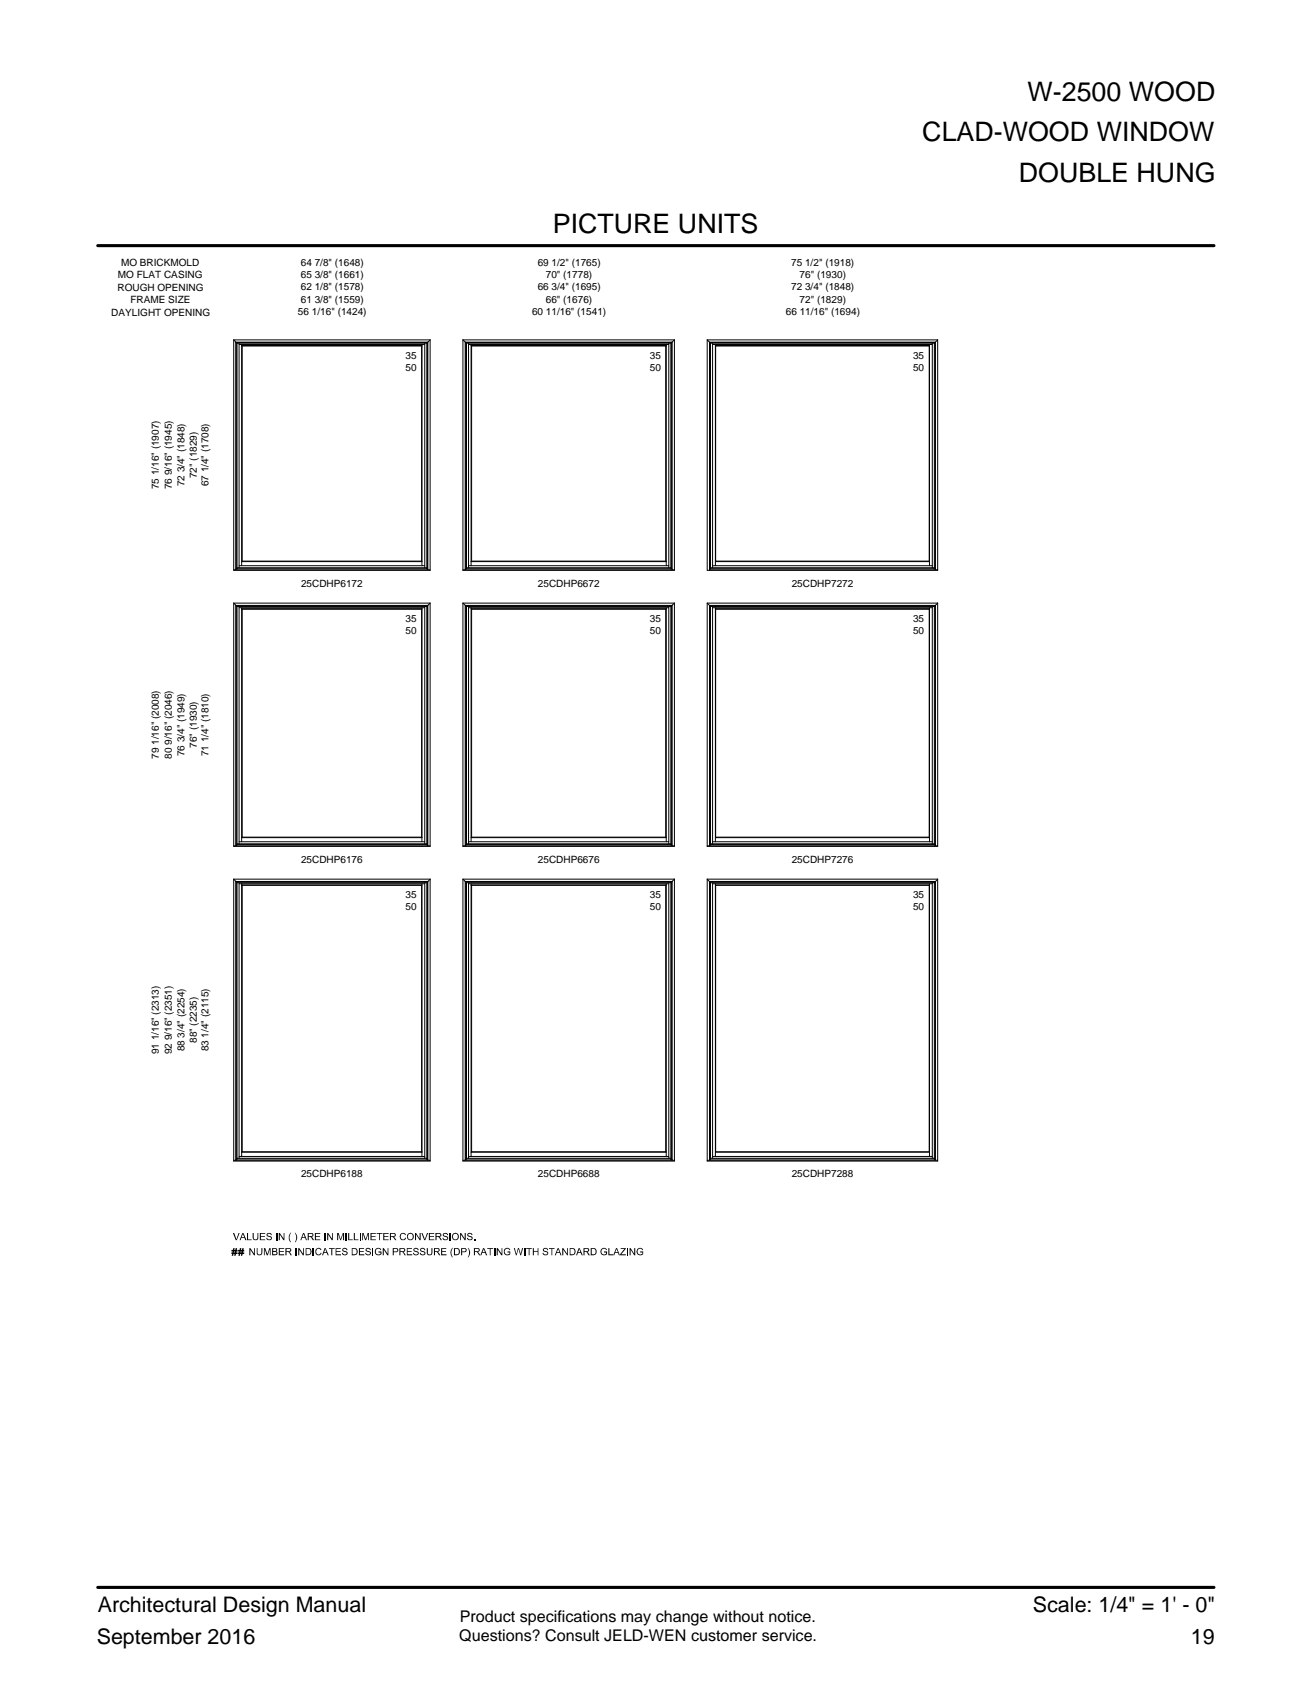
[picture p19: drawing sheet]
<svg xmlns="http://www.w3.org/2000/svg" width="216mm" height="279mm" viewBox="0 0 216 279" stroke-linecap="round" stroke-linejoin="round" font-family="sans-serif">
<defs><g id="words">
<g font-size="4.4">
<text x="169.9" y="16.7">W-2500 WOOD</text>
<text x="152.5" y="23.3">CLAD-WOOD WINDOW</text>
<text x="168.4" y="30.1">DOUBLE HUNG</text>
<text x="91.4" y="38.5">PICTURE UNITS</text>
</g>
<g font-size="3.5">
<text x="16.2" y="266.5">Architectural Design Manual</text>
<text x="170.8" y="266.5">Scale: 1/4&quot; = 1' - 0&quot;</text>
<text x="16" y="271.8">September 2016</text>
<text x="196.9" y="271.8">19</text>
</g>
<g font-size="2.7">
<text x="76" y="268.2">Product specifications may change without notice.</text>
<text x="75.9" y="271.4">Questions? Consult JELD-WEN customer service.</text>
</g>
<g font-size="1.7">
<text x="19.5" y="46">MO FLAT CASING</text>
<text x="20" y="43.9">MO BRICKMOLD</text>
<text x="49.7" y="45.9">65 3/8&quot; (1661)</text>
<text x="49.7" y="43.9">64 7/8&quot; (1648)</text>
<text x="88.9" y="43.9">69 1/2&quot; (1765)</text>
<text x="90.2" y="45.9">70&quot; (1778)</text>
<text x="130.8" y="43.9">75 1/2&quot; (1918)</text>
<text x="132.2" y="45.9">76&quot; (1930)</text>
<text x="18.4" y="52.2">DAYLIGHT OPENING</text>
<text x="19.4" y="48.1">ROUGH OPENING</text>
<text x="21.6" y="50.1">FRAME SIZE</text>
<text x="49.3" y="52.1">56 1/16&quot; (1424)</text>
<text x="49.7" y="50.1">61 3/8&quot; (1559)</text>
<text x="49.7" y="48">62 1/8&quot; (1578)</text>
<text x="88" y="52.1">60 11/16&quot; (1541)</text>
<text x="88.9" y="48">66 3/4&quot; (1695)</text>
<text x="90.2" y="50.1">66&quot; (1676)</text>
<text x="129.9" y="52.1">66 11/16&quot; (1694)</text>
<text x="130.8" y="48">72 3/4&quot; (1848)</text>
<text x="132.2" y="50.1">72&quot; (1829)</text>
<text x="67" y="59.3">35</text>
<text x="107.4" y="59.3">35</text>
<text x="150.9" y="59.3">35</text>
<text x="67" y="61.3">50</text>
<text x="107.4" y="61.3">50</text>
<text x="150.9" y="61.3">50</text>
<text x="26.3" y="80.9" transform="rotate(-90 26.3 80.9)">75 1/16&quot; (1907)</text>
<text x="28.4" y="80.9" transform="rotate(-90 28.4 80.9)">76 9/16&quot; (1945)</text>
<text x="30.5" y="80.4" transform="rotate(-90 30.5 80.4)">72 3/4&quot; (1848)</text>
<text x="32.5" y="79.1" transform="rotate(-90 32.5 79.1)">72&quot; (1829)</text>
<text x="34.4" y="80.4" transform="rotate(-90 34.4 80.4)">67 1/4&quot; (1708)</text>
<text x="49.8" y="97">25CDHP6172</text>
<text x="88.9" y="97">25CDHP6672</text>
<text x="130.9" y="97">25CDHP7272</text>
<text x="67" y="102.8">35</text>
<text x="67" y="104.8">50</text>
<text x="107.4" y="102.8">35</text>
<text x="107.4" y="104.8">50</text>
<text x="150.9" y="102.8">35</text>
<text x="150.9" y="104.8">50</text>
<text x="26.3" y="125.4" transform="rotate(-90 26.3 125.4)">79 1/16&quot; (2008)</text>
<text x="28.4" y="125.4" transform="rotate(-90 28.4 125.4)">80 9/16&quot; (2046)</text>
<text x="30.5" y="125" transform="rotate(-90 30.5 125)">76 3/4&quot; (1949)</text>
<text x="32.5" y="123.6" transform="rotate(-90 32.5 123.6)">76&quot; (1930)</text>
<text x="34.4" y="125" transform="rotate(-90 34.4 125)">71 1/4&quot; (1810)</text>
<text x="49.8" y="142.7">25CDHP6176</text>
<text x="88.9" y="142.7">25CDHP6676</text>
<text x="130.9" y="142.7">25CDHP7276</text>
<text x="67" y="148.5">35</text>
<text x="107.4" y="148.5">35</text>
<text x="150.9" y="148.5">35</text>
<text x="67" y="150.5">50</text>
<text x="107.4" y="150.5">50</text>
<text x="150.9" y="150.5">50</text>
<text x="30.5" y="173.8" transform="rotate(-90 30.5 173.8)">88 3/4&quot; (2254)</text>
<text x="32.5" y="172.4" transform="rotate(-90 32.5 172.4)">88&quot; (2235)</text>
<text x="34.4" y="173.8" transform="rotate(-90 34.4 173.8)">83 1/4&quot; (2115)</text>
<text x="26.3" y="174.3" transform="rotate(-90 26.3 174.3)">91 1/16&quot; (2313)</text>
<text x="28.4" y="174.3" transform="rotate(-90 28.4 174.3)">92 9/16&quot; (2351)</text>
<text x="49.8" y="194.7">25CDHP6188</text>
<text x="88.9" y="194.7">25CDHP6688</text>
<text x="130.9" y="194.7">25CDHP7288</text>
</g>
</g></defs>
<g fill="none" stroke="#000" stroke-width=".17">
<path d="M38.6 56.2h32.5M38.6 56.2l.6 .5M38.6 56.2v38.1h32.5v-38.1M39.2 56.7h31.4M39.2 56.7v37.3h-.1M39.5 57h30.7M39.5 56.7v37.2M39.9 57v36.5M40 57.2l-.1-.1h29.9l-.1 .1M40 57.2h29.7M40 57.2v35.6M69.7 57.2v35.6"/>
<path d="M69.8 57v36.5M70.2 56.7v37.2M70.6 56.7v37.3h.1M71.1 56.2l-.5 .5M76.5 56.2h35M76.5 56.2l.6 .5M76.5 56.2v38.1h35v-38.1M77.1 56.7h33.8M77.1 56.7v37.3h-.1M77.5 57h33.1M77.5 56.7v37.2M77.9 57v36.5"/>
<path d="M78 57.2l-.1-.1h32.2v.1M78 57.2h32.1M78 57.2v35.6M110.1 57.2v35.6M110.1 57v36.5M110.6 56.7v37.2M110.9 56.7v37.3h.1M111.5 56.2l-.6 .5M116.9 56.2h38.1M116.9 56.2l.6 .5M116.9 56.2v38.1h38.1v-38.1M117.5 56.7h37"/>
<path d="M117.5 56.7v37.3M117.8 57h36.3M117.8 56.7v37.2M118.3 57v36.5M118.3 57.2v-.1h35.4l-.1 .1M118.3 57.2h35.3M118.3 57.2v35.6M153.6 57.2v35.6M153.7 57v36.5M154.1 56.7v37.2M154.5 56.7v37.3h.1M155 56.2l-.5 .5"/>
<path d="M38.6 94.2h32.5M38.6 99.7h32.5M38.6 99.7l.6 .6M38.6 99.7v40.2h32.5v-40.2M39 94.2v-37.6h31.7v37.6M39 94.1h.1v-37.5h31.6v37.5M39.2 93.9h31.4M39.2 94h31.4M39.5 93.5h30.7M40 92.8l-.1 .1h29.9l-.1-.1M40 92.8h29.7M71.1 99.7l-.5 .6"/>
<path d="M76.5 94.2h35M76.5 99.7h35M76.5 99.7l.6 .6M76.5 99.7v40.2h35v-40.2M76.9 94.2v-37.6h34.2v37.6M76.9 94.1h.1v-37.5h34v37.5h.1M77.1 93.9h33.8M77.1 94h33.8M77.5 93.5h33.1M78 92.8l-.1 .1h32.2v-.1M78 92.8h32.1M111.5 99.7l-.6 .6"/>
<path d="M116.9 99.7h38.1M116.9 99.7l.6 .6M116.9 99.7v40.2h38.1v-40.2M117.3 94.2h37.7M117.3 94.1h.1M117.4 94h37.1M117.4 94h.1M117.5 93.9h37M117.8 93.5h36.3M118.3 92.8v.1h35.4l-.1-.1M118.3 92.8h35.3M154.6 94.2v-37.6h-37.3v37.7"/>
<path d="M154.6 94.1v-37.5h-37.2v37.6M155 99.7l-.5 .6M39.2 100.3h31.4M39.2 100.3v39.4h-.1M39.5 100.5h30.7M39.5 100.3v39.2M39.9 100.5v38.7M40 100.7l-.1-.1h29.9l-.1 .1M40 100.7h29.7M40 100.7v37.7M69.7 100.7v37.7M69.8 100.5v38.7"/>
<path d="M70.2 100.3v39.2M70.6 100.3v39.4h.1M77.1 100.3h33.8M77.1 100.3v39.4h-.1M77.5 100.5h33.1M77.5 100.3v39.2M77.9 100.5v38.7M78 100.7l-.1-.1h32.2v.1M78 100.7h32.1M78 100.7v37.7M110.1 100.7v37.7M110.1 100.5v38.7"/>
<path d="M110.6 100.3v39.2M110.9 100.3v39.4h.1M117.5 100.3h37M117.5 100.3v39.4h-.1M117.8 100.5h36.3M117.8 100.3v39.2M118.3 100.5v38.7M118.3 100.7v-.1h35.4l-.1 .1M118.3 100.7h35.3M118.3 100.7v37.7M153.6 100.7v37.7M153.7 100.5v38.7"/>
<path d="M154.1 100.3v39.2M154.5 100.3v39.4h.1M38.6 139.8h32.5M39 139.8v-39.7h31.7v39.7M39 139.8h.1v-39.6h31.6v39.6M39.2 139.5h31.4M39.2 139.6h31.4M39.5 139.2h30.7M40 138.4l-.1 .1h29.9l-.1-.1M40 138.4h29.7M76.5 139.8h35M76.9 139.8v-39.7h34.2v39.7"/>
<path d="M76.9 139.8h.1v-39.6h34v39.6h.1M77.1 139.5h33.8M77.1 139.6h33.8M77.5 139.2h33.1M78 138.4l-.1 .1h32.2v-.1M78 138.4h32.1M116.9 139.8h38.1M117.3 139.8v-39.7h37.3v39.7M117.3 139.8h.1v-39.6h37.2v39.6M117.5 139.5h37M117.5 139.6h37M117.8 139.2h36.3"/>
<path d="M118.3 138.4v.1h35.4l-.1-.1M118.3 138.4h35.3M38.6 145.3h32.5M38.6 145.3l.6 .6M38.6 145.3v46.7h32.5v-46.7M39.2 145.9h31.4M39.2 145.9v45.8h-.1M39.5 146.1h30.7M39.5 145.9v45.6M39.9 146.1v45.1M40 146.4l-.1-.1 29.8 .1M40 146.4h29.7"/>
<path d="M40 146.4v44M69.7 146.4v44M69.8 146.1v45.1M70.2 145.9v45.6M70.6 145.9v45.8h.1M71.1 145.3l-.5 .6M76.5 145.3h35M76.5 145.3l.6 .6M76.5 145.3v46.7h35v-46.7M77.1 145.9h33.8M77.1 145.9v45.8h-.1M77.5 146.1h33.1"/>
<path d="M77.5 145.9v45.6M77.9 146.1v45.1M78 146.4l-.1-.1h32.2v.1M78 146.4h32.1M78 146.4v44M110.1 146.4v44M110.1 146.1v45.1M110.6 145.9v45.6M110.9 145.9v45.8h.1M111.5 145.3l-.6 .6M116.9 145.3h38.1M116.9 145.3l.6 .6"/>
<path d="M116.9 145.3v46.7h38.1v-46.7M117.5 145.9h37M117.5 145.9v45.8h-.1M117.8 146.1h36.3M117.8 145.9v45.6M118.3 146.1v45.1M118.3 146.4h35.3M118.3 146.4v44M153.6 146.4v44M153.7 146.1v45.1M154.1 145.9v45.6M154.5 145.9v45.8h.1"/>
<path d="M155 145.3l-.5 .6M38.6 191.8h32.5M39 191.8v-46.1h31.7v46.1M39 191.7h.1v-45.9h31.6v45.9M39.2 191.5h31.4M39.2 191.6h31.4M39.5 191.2h30.7M40 190.4l-.1 .1 29.8-.1M40 190.4h29.7M76.5 191.8h35M76.9 191.8v-46.1h34.2v46.1M76.9 191.7h.1v-45.9h34v45.9h.1"/>
<path d="M77.1 191.5h33.8M77.1 191.6h33.8M77.5 191.2h33.1M78 190.4l-.1 .1h32.2v-.1M78 190.4h32.1M116.9 191.8h38.1M117.3 191.8v-46.1h37.3v46.1M117.3 191.7h.1v-45.9h37.2v45.9M117.5 191.5h37M117.5 191.6h37M117.8 191.2h36.3M118.3 190.4h35.3"/>
</g>
<g fill="#000">
<path d="M38.5 203.8h.2l.4 1.1 .3-1.1h.2l-.5 1.2h-.1zM40.8 203.8h.2v1.1h.6v.1h-.8zM41.2 206.3h.2l.6 1v-1h.1v1.2h-.1l-.6-.9v.9h-.2zM41.8 203.8h.1v.7a.32 .32 0 0 0 .4 .4 .32 .32 0 0 0 .3-.4v-.7h.1v.8a.47 .47 0 0 1-.5 .4 .47 .47 0 0 1-.4-.5zM43 203.8h.8v.2h-.7v.4h.7v.1h-.7v.4h.7v.1h-.8zM42.4 206.3h.2v.7a.32 .32 0 0 0 .3 .4 .32 .32 0 0 0 .3-.4v-.7h.2l-.1 1-.4 .2a.4 .4 0 0 1-.5-.5zM43.6 206.3h.2l.4 1.1 .3-1.1h.2v1.2h-.1v-1l-.3 1h-.2l-.3-1v1h-.2zM44.1 203.9l.3-.1h.3l.2 .3-.1 .1a.25 .25 0 0 0-.3-.3 .25 .25 0 0 0-.1 .4l.2 .1a.38 .38 0 0 1 .3 .5 .38 .38 0 0 1-.6 .1l-.3-.3h.2a.3 .3 0 0 0 .3 .2 .3 .3 0 0 0 .3-.3l-.5-.2a.31 .31 0 0 1-.2-.5zM45.7 203.8h.1v1.2h-.1zM46.1 206.3h.9v.2h-.7v.4h.6v.1h-.6v.4h.7v.1h-.9zM46.1 203.8h.2l.6 1v-1h.1v1.2h-.2l-.5-.9v.9h-.2zM48 203.8h.1l-.2 .4v.6l.2 .6-.2-.1-.2-.4v-.6z"/>
<path d="M48.8 203.8h.1l.2 .6v.5l-.3 .5v-.1l.2-.4v-.6zM48.9 206.3h.2v1.2h-.2zM49.3 206.3h.2l.6 1v-1h.1v1.2h-.1l-.6-.9v.9h-.2zM51.7 206.3h.2v1.2h-.2zM52.1 203.8h.8v.2h-.7v.4h.7v.1h-.7v.4h.7v.1h-.8zM52.2 206.6l.2-.3h.4l.4 .3-.2 .1a.41 .41 0 0 0-.6-.1 .41 .41 0 0 0-.1 .6h.1a.35 .35 0 0 0 .3 .2 .35 .35 0 0 0 .3-.3l.2 .1-.3 .3-.6-.1-.2-.2zM53.7 203.8h.1v1.2h-.1zM54.1 203.8h.2l.6 1v-1h.1v1.2h-.2l-.5-.9v.9h-.2zM54.4 206.3h.9v.2h-.4v1h-.1v-1h-.4zM55.5 206.3h.8v.2h-.7v.4h.7v.1h-.7v.4h.8v.1h-.9zM55.7 203.8h.3l.3 1.1 .4-1.1h.2v1.2h-.2v-1l-.3 1h-.2l-.3-1v1h-.2zM56.6 206.4l.2-.1h.4l.2 .3v.1h-.1a.26 .26 0 0 0-.3-.3 .26 .26 0 0 0-.2 .3l.3 .2a.38 .38 0 0 1 .3 .5 .38 .38 0 0 1-.6 .1l-.3-.2v-.1l.2-.1a.3 .3 0 0 0 .3 .3 .3 .3 0 0 0 .3-.3l-.3-.1a.37 .37 0 0 1-.4-.2 .37 .37 0 0 1 0-.4z"/>
<path d="M57.1 203.8h.2v1.2h-.2zM57.6 203.8h.1v1.1h.6v.1h-.7zM58.5 203.8h.2v1.1h.6v.1h-.8zM59.3 206.3h.9v.2h-.7v.4h.6v.1h-.6v.4h.7v.1h-.9zM59.5 203.8h.1v1.2h-.1zM59.9 203.8h.2l.3 1.1 .4-1.1h.2v1.2h-.1v-1l-.4 1h-.1l-.4-1v1h-.1zM60.5 206.4l.3-.1a.38 .38 0 0 1 .5 .4h-.1a.28 .28 0 0 0-.3-.3 .28 .28 0 0 0-.3 .3l.6 .2a.37 .37 0 0 1 0 .6 .37 .37 0 0 1-.6 0l-.2-.1v-.2l.1-.1 .1 .2a.25 .25 0 0 0 .4 .2 .25 .25 0 0 0 .1-.3 .25 .25 0 0 0-.3-.2v-.1a.34 .34 0 0 1-.3-.5zM61.2 203.8h.9v.2h-.7v.4h.7v.1h-.7v.4h.7v.1h-.9zM61.6 206.3h.1v1.2h-.1zM62.1 206.4l.6-.1 .3 .3-.1 .1-.3-.3-.3 .1-.2 .4a.45 .45 0 0 0 .3 .5 .45 .45 0 0 0 .5-.1v-.2h-.3v-.2h.5v.5l-.3 .1h-.4l-.4-.2v-.5zM62.3 203.8h.9v.2h-.4v1h-.1v-1h-.4zM63.3 206.3h.1l.7 1v-1h.1v1.2h-.2l-.6-.9v.9h-.1z"/>
<path d="M63.4 203.8h.8v.2h-.7v.4h.7v.1h-.7v.4h.7v.1h-.8zM66.2 204.1l.3-.3a.51 .51 0 0 1 .6 .4h-.1a.41 .41 0 0 0-.6-.1 .41 .41 0 0 0-.1 .6 .35 .35 0 0 0 .4 .2 .35 .35 0 0 0 .3-.3l.1 .1-.2 .3h-.6l-.2-.5zM67.3 206.3h.8v.2h-.7v.4h.7v.1h-.7v.4h.7v.1h-.8zM68.4 206.4l.3-.1a.38 .38 0 0 1 .5 .4h-.2a.25 .25 0 0 0-.3-.3 .25 .25 0 0 0-.1 .4l.5 .1a.43 .43 0 0 1-.1 .6 .43 .43 0 0 1-.6-.1l-.1-.2 .1-.1a.3 .3 0 0 0 .4 .3 .3 .3 0 0 0 .2-.3l-.3-.2a.32 .32 0 0 1-.3-.4zM68.6 203.8h.2l.6 1v-1h.1v1.2h-.1l-.6-.9v.9h-.2zM69.5 206.4l.3-.1a.38 .38 0 0 1 .5 .4h-.2a.26 .26 0 0 0-.2-.3 .26 .26 0 0 0-.3 .3l.4 .2a.38 .38 0 0 1 .3 .5 .38 .38 0 0 1-.6 .1l-.3-.2v-.1l.1-.1a.3 .3 0 0 0 .4 .3 .3 .3 0 0 0 .2-.3l-.2-.1a.37 .37 0 0 1-.4-.2 .37 .37 0 0 1 0-.4zM69.7 203.8h.1l.4 1.1 .4-1.1h.2l-.5 1.2h-.2zM70.9 203.8h.9v.2h-.7v.4h.6v.1h-.6v.4h.7v.1h-.9zM70.6 206.3h.1v.7a.31 .31 0 0 0 .3 .4 .31 .31 0 0 0 .3-.4v-.7h.2v.8a.47 .47 0 0 1-.5 .4 .47 .47 0 0 1-.4-.5zM72.9 206.3h.9v.2h-.7v.4h.6v.1h-.6v.4h.7v.1h-.9zM73.2 204l.4-.2h.3l.2 .3-.2 .1a.25 .25 0 0 0-.3-.3 .25 .25 0 0 0-.1 .4l.3 .1a.35 .35 0 0 1 .3 .5 .35 .35 0 0 1-.5 .1 .37 .37 0 0 1-.5-.3h.2a.3 .3 0 0 0 .4 .2 .3 .3 0 0 0 .2-.3l-.4-.2a.33 .33 0 0 1-.3-.4zM74.3 203.8h.2v1.2h-.2z"/>
<path d="M74.7 206.3h.2l-.3 .6v.4l.3 .6-.3-.2-.1-.5zM76.1 203.8h.1l.6 1v-1h.2v1.2h-.2l-.6-.9v.9h-.1zM77.3 204l.3-.2h.3l.2 .3v.1h-.1a.28 .28 0 0 0-.3-.2 .28 .28 0 0 0-.3 .2l.4 .2a.38 .38 0 0 1 .3 .5 .38 .38 0 0 1-.6 .1l-.3-.1v-.2l.4 .2a.21 .21 0 0 0 .4-.1 .21 .21 0 0 0-.3-.3 .36 .36 0 0 1-.4-.2 .36 .36 0 0 1 0-.3zM77.3 206.3l.2 .1 .2 .5v.5l-.3 .5-.1-.1 .2-.4v-.6zM78.4 204.9h.2v.1h-.2zM80.5 206.3h1v.2h-.4v1h-.1v-1h-.5zM81.7 206.3h.2v1.2h-.2zM82.1 206.3h.2l.6 1v-1h.1v1.2h-.1l-.6-.9v.9h-.2zM83.4 206.5l.6-.2 .3 .2 .1 .1h-.2a.45 .45 0 0 0-.8 .2 .45 .45 0 0 0 .4 .6l.4-.1v-.2h-.3v-.2h.5l-.1 .5-.6 .1-.4-.3v-.5zM84.9 206.3h.2l.2 1.1 .3-1.1h.2l.3 1.1 .2-1.1h.2l-.4 1.2h-.1l-.3-1-.3 1h-.1zM86.6 206.3h.2v1.2h-.2zM87 206.3h.9v.2h-.4v1h-.1v-1h-.4z"/>
<path d="M88.1 206.3h.2v.5h.6v-.5h.1v1.2h-.1v-.6h-.6v.6h-.2zM89.8 206.5l.5-.2 .2 .1 .1 .3h-.1l-.1-.1a.25 .25 0 0 0-.3-.2 .25 .25 0 0 0-.2 .3l.4 .2a.37 .37 0 0 1 .3 .5 .37 .37 0 0 1-.6 .1l-.3-.3 .2-.1a.32 .32 0 0 0 .3 .3 .32 .32 0 0 0 .3-.2l-.6-.3-.2-.2zM90.7 206.3h1v.2h-.4v1h-.1v-1h-.5zM92.9 206.3h.2l.7 1v-1h.1v1.2h-.1l-.7-.9v.9h-.2zM99.3 206.6l.3-.3h.4l.3 .2 .1 .1-.2 .1a.46 .46 0 0 0-.8 .1 .46 .46 0 0 0 .5 .6l.3-.1v-.2h-.3v-.2h.5l-.1 .5-.2 .1h-.5l-.3-.4zM100.6 206.3h.1v1.1h.6v.1h-.7zM102.6 206.3h.8l-.7 1.1h.7v.1h-.9v-.1l.7-.9h-.6zM103.7 206.3h.1v1.2h-.1zM104.1 206.3h.2l.5 1v-1h.2v1.2h-.2l-.5-.9v.9h-.2zM105.3 206.6l.3-.3h.3l.4 .2v.1l-.1 .1a.46 .46 0 0 0-.8 .1 .46 .46 0 0 0 .4 .6l.4-.1v-.2h-.4v-.2h.5v.5l-.3 .1h-.5l-.3-.4z"/>
<path d="M38.3 206.6h.2l.1-.3h.2l-.1 .3h.2l.1-.3h.2l-.1 .3h.2v.3h-.2v.2h.2v.2h-.3l-.1 .3h-.2l.1-.3h-.2v.3h-.3l.1-.3h-.1v-.2h.1l.1-.2h-.2zM38.7 206.9l-.1 .2h.2v-.2z"/>
<path d="M39.7 206.3h.2l-.1 .3h.2l.1-.3h.2l-.1 .3h.2v.3h-.2v.2h.2v.2h-.3l-.1 .3h-.2l.1-.3h-.2v.3h-.3l.1-.3h-.1v-.2h.1l.1-.2h-.2v-.3h.2zM39.8 206.9l-.1 .2h.2v-.2z"/>
<path d="M40.1 203.8h.1l.6 1.2h-.3l-.1-.3h-.5l-.1 .3h-.2zM40.2 204l-.3 .5h.5z"/>
<path d="M45 206.3l.7 .1a.27 .27 0 0 1 .1 .2 .27 .27 0 0 1-.1 .3 .33 .33 0 0 1 .2 .4 .33 .33 0 0 1-.4 .2h-.5zM45.2 206.5v.3h.2a.19 .19 0 0 0 .3-.2 .19 .19 0 0 0-.3-.1zM45.2 207v.4h.3a.2 .2 0 0 0 .2-.3 .2 .2 0 0 0-.3-.1z"/>
<path d="M47.2 206.3h.7a.32 .32 0 0 1 .3 .4 .32 .32 0 0 1-.4 .3l.4 .5h-.2l-.3-.5h-.3v.5h-.2zM47.4 206.5v.4h.3a.2 .2 0 0 0 .3-.2 .2 .2 0 0 0-.3-.2z"/>
<path d="M50.1 203.8h.2l.4 1.2h-.1l-.2-.3h-.5l-.1 .3h-.2zM50.2 204l-.2 .5h.4z"/>
<path d="M50.5 206.3h.5a.6 .6 0 0 1 .5 .7 .6 .6 0 0 1-.5 .5h-.5zM50.7 206.5v.9h.3a.45 .45 0 0 0 .3-.5 .45 .45 0 0 0-.4-.4z"/>
<path d="M50.9 203.8h.5a.34 .34 0 0 1 .4 .3 .34 .34 0 0 1-.3 .4l.4 .5h-.2l-.2-.3-.2-.2h-.3v.5h-.1zM51 204v.4h.4a.2 .2 0 0 0 .3-.2 .2 .2 0 0 0-.3-.2z"/>
<path d="M53.7 206.3h.1l.5 1.2h-.1l-.2-.3h-.5l-.1 .3h-.2zM53.7 206.5l-.1 .5h.4z"/>
<path d="M58.2 206.3h.6l.2 .2 .1 .6-.2 .3-.7 .1zM58.3 206.5v.9h.3a.45 .45 0 0 0 .4-.5 .45 .45 0 0 0-.5-.4z"/>
<path d="M64.5 203.8h.7l.2 .2v.4l-.3 .1 .4 .5h-.2l-.2-.3-.3-.2h-.2v.5h-.1zM64.6 204v.4h.4a.2 .2 0 0 0 .3-.2 .2 .2 0 0 0-.3-.2z"/>
<path d="M64.9 206.3h.5a.35 .35 0 0 1 .5 .4 .35 .35 0 0 1-.5 .3h-.3v.5h-.2zM65.1 206.5v.4h.3a.22 .22 0 0 0 .3-.2 .22 .22 0 0 0-.3-.2z"/>
<path d="M66 206.3h.7a.32 .32 0 0 1 .3 .4 .32 .32 0 0 1-.3 .3l.4 .5h-.2l-.4-.5h-.3v.5h-.2zM66.2 206.5v.4h.3a.2 .2 0 0 0 .3-.2 .2 .2 0 0 0-.2-.2z"/>
<path d="M67.3 204.4a.6 .6 0 0 1 1.2 0 .6 .6 0 0 1-1.2 0zM67.6 204l-.2 .4 .1 .3a.44 .44 0 0 0 .7-.2 .44 .44 0 0 0-.6-.5z"/>
<path d="M71.7 206.3h.5a.33 .33 0 0 1 .5 .3 .33 .33 0 0 1-.3 .4l.4 .5h-.2l-.4-.5h-.3v.5h-.2zM71.9 206.5v.4h.4a.19 .19 0 0 0 .2-.2 .19 .19 0 0 0-.2-.2z"/>
<path d="M72 203.8h.8l.1 .2v.4l-.3 .1 .5 .5h-.3l-.2-.3-.2-.2h-.2v.5h-.2zM72.2 204v.4h.3a.2 .2 0 0 0 .3-.2 .2 .2 0 0 0-.3-.2z"/>
<path d="M74.7 204.4a.6 .6 0 0 1 1.2 0 .6 .6 0 0 1-1.2 0zM75 204l-.1 .6 .2 .3h.3l.2-.2v-.5a.38 .38 0 0 0-.6-.2z"/>
<path d="M75 206.3h.7l.2 .2 .1 .7-.2 .2-.8 .1zM75.2 206.5v.9h.3a.44 .44 0 0 0 .3-.7l-.2-.2z"/>
<path d="M76.2 206.3h.5a.35 .35 0 0 1 .5 .4 .35 .35 0 0 1-.5 .3h-.3v.5h-.2zM76.4 206.5v.4h.3a.22 .22 0 0 0 .3-.2 .22 .22 0 0 0-.3-.2z"/>
<path d="M78.3 206.3h.6a.32 .32 0 0 1 .4 .3 .32 .32 0 0 1-.3 .4l.4 .5h-.2l-.4-.5h-.3v.5h-.2zM78.5 206.5v.4h.4a.21 .21 0 0 0 .3-.2 .21 .21 0 0 0-.3-.2z"/>
<path d="M79.9 206.3h.1l.5 1.2h-.2l-.1-.3h-.5l-.1 .3h-.2zM80 206.5l-.3 .5h.5z"/>
<path d="M92.2 206.3h.2l.4 1.2h-.1l-.2-.3h-.5l-.1 .3h-.2zM92.3 206.5l-.2 .5h.4z"/>
<path d="M94.2 206.3h.4a.6 .6 0 0 1 .6 .7 .6 .6 0 0 1-.6 .5h-.4zM94.3 206.5v.9h.3a.45 .45 0 0 0 .4-.5 .45 .45 0 0 0-.4-.4z"/>
<path d="M95.7 206.3h.1l.5 1.2h-.1l-.2-.3h-.5l-.1 .3h-.2zM95.7 206.5l-.1 .5h.4z"/>
<path d="M96.5 206.3h.5a.32 .32 0 0 1 .4 .3 .32 .32 0 0 1-.3 .4l.4 .5h-.2l-.4-.5h-.3v.5h-.1zM96.6 206.5v.4h.4a.2 .2 0 0 0 .2-.2 .2 .2 0 0 0-.2-.2z"/>
<path d="M97.6 206.3h.7l.2 .2 .1 .7-.2 .2-.8 .1zM97.8 206.5v.9h.3a.45 .45 0 0 0 .4-.5 .45 .45 0 0 0-.4-.4z"/>
<path d="M101.8 206.3h.2l.5 1.2h-.2l-.1-.3h-.5l-.2 .3h-.1zM101.9 206.5l-.2 .5h.4z"/>
</g>
<path d="M16.2 40.6h184.5M16.2 262.4h184.5" fill="none" stroke="#000" stroke-width=".51"/>
<use href="#words"/>
</svg>
